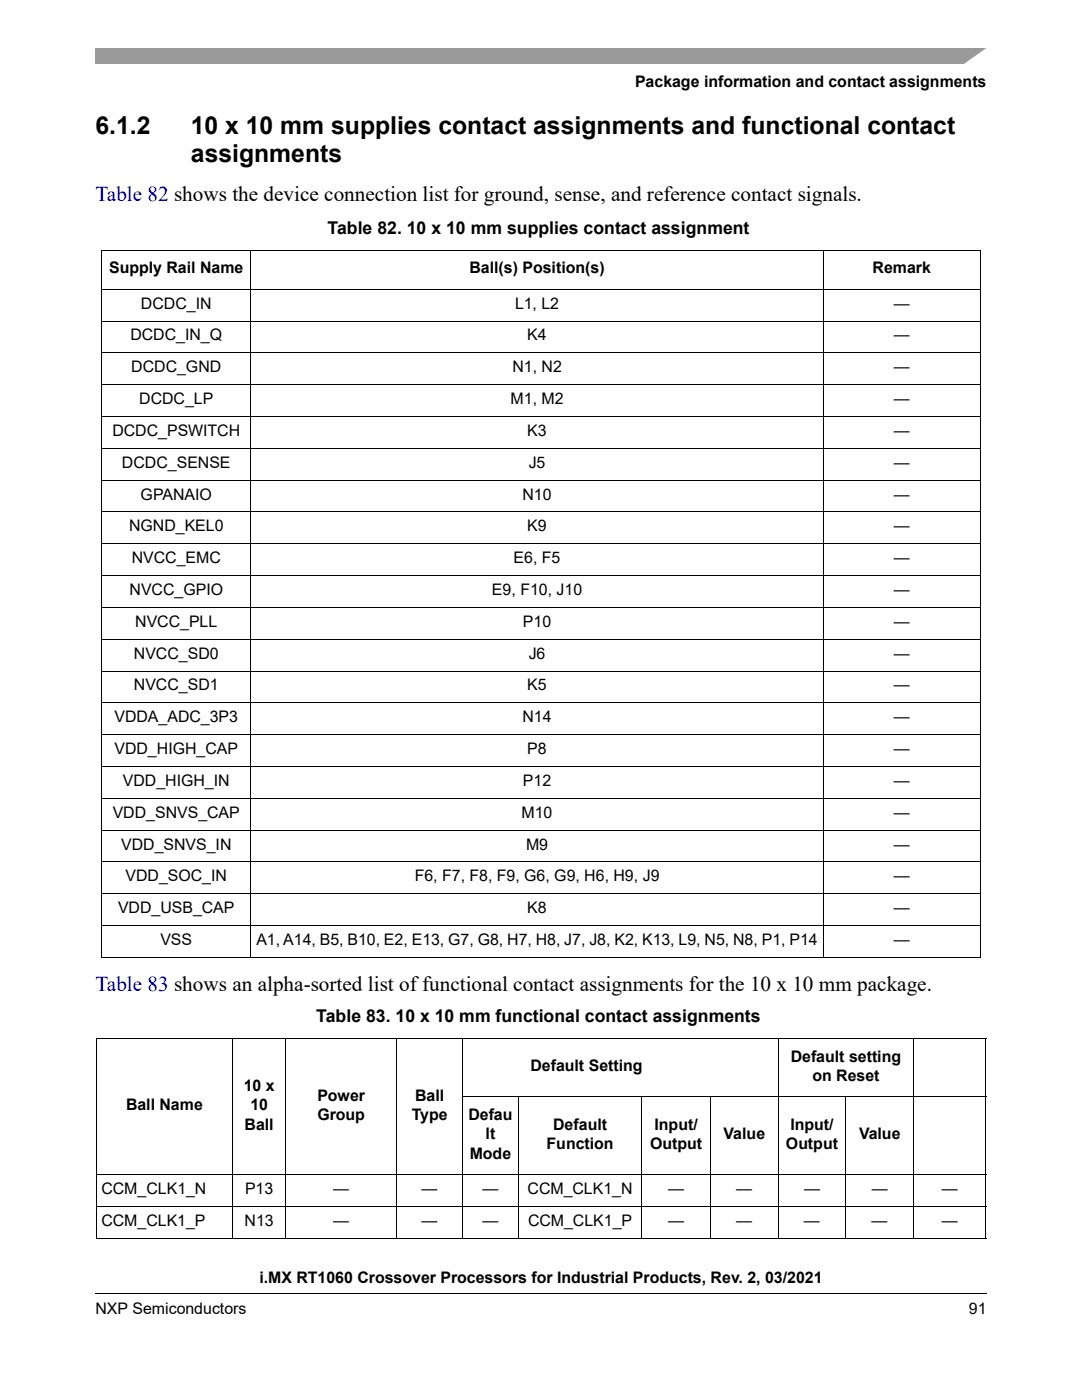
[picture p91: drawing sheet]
<svg xmlns="http://www.w3.org/2000/svg" width="216mm" height="279mm" viewBox="0 0 216 279" stroke-linecap="round" stroke-linejoin="round" font-family="sans-serif">
<defs><g id="words">
<g font-size="4.9">
<text x="19" y="26.8">6.1.2</text>
<text x="38.1" y="26.8">10 x 10 mm supplies contact assignments and functional contact</text>
<text x="38.1" y="32.4">assignments</text>
</g>
<g font-size="4.2" fill="#0000c2">
<text x="19" y="40.1">Table 82 shows the device connection list for ground, sense, and reference contact signals.</text>
<text x="19" y="197.8">Table 83 shows an alpha-sorted list of functional contact assignments for the 10 x 10 mm package.</text>
</g>
<g font-size="3.5">
<text x="65.4" y="46.7">Table 82. 10 x 10 mm supplies contact assignment</text>
<text x="63.1" y="204">Table 83. 10 x 10 mm functional contact assignments</text>
</g>
<g font-size="3.2">
<text x="126.7" y="17.4">Package information and contact assignments</text>
<text x="21.8" y="54.5">Supply Rail Name</text>
<text x="93.7" y="54.5">Ball(s) Position(s)</text>
<text x="174.1" y="54.5">Remark</text>
<text x="28.1" y="61.6">DCDC_IN</text>
<text x="102.8" y="61.6">L1, L2</text>
<text x="178.4" y="61.6">—</text>
<text x="26" y="67.9">DCDC_IN_Q</text>
<text x="105.2" y="67.9">K4</text>
<text x="178.4" y="67.9">—</text>
<text x="26.2" y="74.3">DCDC_GND</text>
<text x="102.2" y="74.3">N1, N2</text>
<text x="178.4" y="74.3">—</text>
<text x="27.8" y="80.6">DCDC_LP</text>
<text x="101.9" y="80.6">M1, M2</text>
<text x="178.4" y="80.6">—</text>
<text x="22.4" y="87">DCDC_PSWITCH</text>
<text x="105.2" y="87">K3</text>
<text x="178.4" y="87">—</text>
<text x="24.3" y="93.3">DCDC_SENSE</text>
<text x="105.5" y="93.3">J5</text>
<text x="178.4" y="93.3">—</text>
<text x="28.1" y="99.7">GPANAIO</text>
<text x="104.2" y="99.7">N10</text>
<text x="178.4" y="99.7">—</text>
<text x="25.8" y="106">NGND_KEL0</text>
<text x="105.2" y="106">K9</text>
<text x="178.4" y="106">—</text>
<text x="26.3" y="112.4">NVCC_EMC</text>
<text x="102.5" y="112.4">E6, F5</text>
<text x="178.4" y="112.4">—</text>
<text x="25.8" y="118.7">NVCC_GPIO</text>
<text x="98.2" y="118.7">E9, F10, J10</text>
<text x="178.4" y="118.7">—</text>
<text x="27" y="125.1">NVCC_PLL</text>
<text x="104.4" y="125.1">P10</text>
<text x="178.4" y="125.1">—</text>
<text x="26.7" y="131.4">NVCC_SD0</text>
<text x="105.5" y="131.4">J6</text>
<text x="178.4" y="131.4">—</text>
<text x="26.7" y="137.8">NVCC_SD1</text>
<text x="105.2" y="137.8">K5</text>
<text x="178.4" y="137.8">—</text>
<text x="22.8" y="144.1">VDDA_ADC_3P3</text>
<text x="104.2" y="144.1">N14</text>
<text x="178.4" y="144.1">—</text>
<text x="22.8" y="150.5">VDD_HIGH_CAP</text>
<text x="105.2" y="150.5">P8</text>
<text x="178.4" y="150.5">—</text>
<text x="24.5" y="156.8">VDD_HIGH_IN</text>
<text x="104.4" y="156.8">P12</text>
<text x="178.4" y="156.8">—</text>
<text x="22.5" y="163.2">VDD_SNVS_CAP</text>
<text x="104.1" y="163.2">M10</text>
<text x="178.4" y="163.2">—</text>
<text x="24.2" y="169.5">VDD_SNVS_IN</text>
<text x="105" y="169.5">M9</text>
<text x="178.4" y="169.5">—</text>
<text x="25" y="175.9">VDD_SOC_IN</text>
<text x="82.8" y="175.9">F6, F7, F8, F9, G6, G9, H6, H9, J9</text>
<text x="178.4" y="175.9">—</text>
<text x="23.6" y="182.2">VDD_USB_CAP</text>
<text x="105.2" y="182.2">K8</text>
<text x="178.4" y="182.2">—</text>
<text x="32" y="188.6">VSS</text>
<text x="51.2" y="188.6">A1, A14, B5, B10, E2, E13, G7, G8, H7, H8, J7, J8, K2, K13, L9, N5, N8, P1, P14</text>
<text x="178.4" y="188.6">—</text>
<text x="105.8" y="213.8">Default Setting</text>
<text x="157.8" y="211.9">Default setting</text>
<text x="162.1" y="215.8">on Reset</text>
<text x="25.1" y="221.6">Ball Name</text>
<text x="48.6" y="217.7">10 x</text>
<text x="50" y="221.6">10</text>
<text x="63.3" y="219.6">Power</text>
<text x="82.8" y="219.6">Ball</text>
<text x="48.8" y="225.5">Ball</text>
<text x="63.3" y="223.5">Group</text>
<text x="82.1" y="223.5">Type</text>
<text x="93.5" y="223.5">Defau</text>
<text x="96.9" y="227.4">lt</text>
<text x="110.4" y="225.5">Default</text>
<text x="130.6" y="225.5">Input/</text>
<text x="144.4" y="227.4">Value</text>
<text x="157.7" y="225.5">Input/</text>
<text x="171.4" y="227.4">Value</text>
<text x="93.7" y="231.3">Mode</text>
<text x="109.1" y="229.3">Function</text>
<text x="129.7" y="229.3">Output</text>
<text x="156.8" y="229.3">Output</text>
<text x="20.2" y="238.3">CCM_CLK1_N</text>
<text x="48.9" y="238.3">P13</text>
<text x="66.5" y="238.3">—</text>
<text x="84.1" y="238.3">—</text>
<text x="96.3" y="238.3">—</text>
<text x="105.3" y="238.3">CCM_CLK1_N</text>
<text x="133.3" y="238.3">—</text>
<text x="146.9" y="238.3">—</text>
<text x="160.4" y="238.3">—</text>
<text x="173.9" y="238.3">—</text>
<text x="187.9" y="238.3">—</text>
<text x="20.2" y="244.7">CCM_CLK1_P</text>
<text x="48.8" y="244.7">N13</text>
<text x="66.5" y="244.7">—</text>
<text x="84.1" y="244.7">—</text>
<text x="96.3" y="244.7">—</text>
<text x="105.4" y="244.7">CCM_CLK1_P</text>
<text x="133.3" y="244.7">—</text>
<text x="146.9" y="244.7">—</text>
<text x="160.4" y="244.7">—</text>
<text x="173.9" y="244.7">—</text>
<text x="187.9" y="244.7">—</text>
<text x="51.8" y="256.1">i.MX RT1060 Crossover Processors for Industrial Products, Rev. 2, 03/2021</text>
<text x="19" y="262.3">NXP Semiconductors</text>
<text x="193.3" y="262.3">91</text>
</g>
</g></defs>
<path d="M19 258v.2z" fill="#000"/>
<path d="M19 258.1h177.8" fill="none" stroke="#000" stroke-width=".2"/>
<path d="M19 9.5h177.8v3.2h-177.8z" fill="#9a9a9a"/>
<path d="M192 13l5.3-3.8h1.5v3.8z" fill="#fff"/>
<g fill="#fff">
<path d="M20.3 50h29.8v7.7h-29.8z"/>
<path d="M50.1 50h114.1v7.7h-114.1z"/>
<path d="M164.2 50h31.4v7.7h-31.4z"/>
<path d="M20.3 57.7h29.8v6.4h-29.8z"/>
<path d="M50.1 57.7h114.1v6.4h-114.1z"/>
<path d="M164.2 57.7h31.4v6.4h-31.4z"/>
<path d="M20.3 64.1h29.8v6.3h-29.8z"/>
<path d="M50.1 64.1h114.1v6.3h-114.1z"/>
<path d="M164.2 64.1h31.4v6.3h-31.4z"/>
<path d="M20.3 70.4h29.8v6.4h-29.8z"/>
<path d="M50.1 70.4h114.1v6.4h-114.1z"/>
<path d="M164.2 70.4h31.4v6.4h-31.4z"/>
<path d="M20.3 76.8h29.8v6.3h-29.8z"/>
<path d="M50.1 76.8h114.1v6.3h-114.1z"/>
<path d="M164.2 76.8h31.4v6.3h-31.4z"/>
<path d="M20.3 83.1h29.8v6.4h-29.8z"/>
<path d="M50.1 83.1h114.1v6.4h-114.1z"/>
<path d="M164.2 83.1h31.4v6.4h-31.4z"/>
<path d="M20.3 89.5h29.8v6.3h-29.8z"/>
<path d="M50.1 89.5h114.1v6.3h-114.1z"/>
<path d="M164.2 89.5h31.4v6.3h-31.4z"/>
<path d="M20.3 95.8h29.8v6.4h-29.8z"/>
<path d="M50.1 95.8h114.1v6.4h-114.1z"/>
<path d="M164.2 95.8h31.4v6.4h-31.4z"/>
<path d="M20.3 102.2h29.8v6.3h-29.8z"/>
<path d="M50.1 102.2h114.1v6.3h-114.1z"/>
<path d="M164.2 102.2h31.4v6.3h-31.4z"/>
<path d="M20.3 108.5h29.8v6.4h-29.8z"/>
<path d="M50.1 108.5h114.1v6.4h-114.1z"/>
<path d="M164.2 108.5h31.4v6.4h-31.4z"/>
<path d="M20.3 114.9h29.8v6.3h-29.8z"/>
<path d="M50.1 114.9h114.1v6.3h-114.1z"/>
<path d="M164.2 114.9h31.4v6.3h-31.4z"/>
<path d="M20.3 121.2h29.8v6.4h-29.8z"/>
<path d="M50.1 121.2h114.1v6.4h-114.1z"/>
<path d="M164.2 121.2h31.4v6.4h-31.4z"/>
<path d="M20.3 127.6h29.8v6.3h-29.8z"/>
<path d="M50.1 127.6h114.1v6.3h-114.1z"/>
<path d="M164.2 127.6h31.4v6.3h-31.4z"/>
<path d="M20.3 133.9h29.8v6.4h-29.8z"/>
<path d="M50.1 133.9h114.1v6.4h-114.1z"/>
<path d="M164.2 133.9h31.4v6.4h-31.4z"/>
<path d="M20.3 140.3h29.8v6.3h-29.8z"/>
<path d="M50.1 140.3h114.1v6.3h-114.1z"/>
<path d="M164.2 140.3h31.4v6.3h-31.4z"/>
<path d="M20.3 146.6h29.8v6.4h-29.8z"/>
<path d="M50.1 146.6h114.1v6.4h-114.1z"/>
<path d="M164.2 146.6h31.4v6.4h-31.4z"/>
<path d="M20.3 153h29.8v6.3h-29.8z"/>
<path d="M50.1 153h114.1v6.3h-114.1z"/>
<path d="M164.2 153h31.4v6.3h-31.4z"/>
<path d="M20.3 159.3h29.8v6.4h-29.8z"/>
<path d="M50.1 159.3h114.1v6.4h-114.1z"/>
<path d="M164.2 159.3h31.4v6.4h-31.4z"/>
<path d="M20.3 165.7h29.8v6.3h-29.8z"/>
<path d="M50.1 165.7h114.1v6.3h-114.1z"/>
<path d="M164.2 165.7h31.4v6.3h-31.4z"/>
<path d="M20.3 172h29.8v6.4h-29.8z"/>
<path d="M50.1 172h114.1v6.4h-114.1z"/>
<path d="M164.2 172h31.4v6.4h-31.4z"/>
<path d="M20.3 178.4h29.8v6.3h-29.8z"/>
<path d="M50.1 178.4h114.1v6.3h-114.1z"/>
<path d="M164.2 178.4h31.4v6.3h-31.4z"/>
<path d="M20.3 184.7h29.8v6.4h-29.8z"/>
<path d="M50.1 184.7h114.1v6.4h-114.1z"/>
<path d="M164.2 184.7h31.4v6.4h-31.4z"/>
</g>
<g fill="none" stroke="#000" stroke-width=".2">
<path d="M20.2 50h175.5M20.2 57.7h175.5M20.3 50v141M50.1 49.9v141.3M164.2 49.9v141.3M195.6 50v141M20.2 64.1h175.5M20.2 70.4h175.5M20.2 76.8h175.5M20.2 83.1h175.5M20.2 89.5h175.5M20.2 95.8h175.5"/>
<path d="M20.2 102.2h175.5M20.2 108.5h175.5M20.2 114.9h175.5M20.2 121.2h175.5M20.2 127.6h175.5M20.2 133.9h175.5M20.2 140.3h175.5M20.2 146.6h175.5M20.2 153h175.5M20.2 159.3h175.5M20.2 165.7h175.5M20.2 172h175.5"/>
<path d="M20.2 178.4h175.5M20.2 184.7h175.5M20.2 191.1h175.5M19.1 207.3h177.7M19.2 207.4v39.7M46.4 207.2v40M57 207.2v40M79.1 207.2v40M92.2 218.9h104.6M92.3 207.2v40M103.4 218.8v28.4M128.1 218.8v28.4"/>
<path d="M141.8 218.8v28.4M155.3 207.2v40M168.8 218.8v28.4M182.3 207.2v40M196.7 207.4v39.7M19.1 234.5h177.7M19.1 240.8h177.7M19.1 247.2h177.7"/>
</g>
<use href="#words"/>
</svg>
